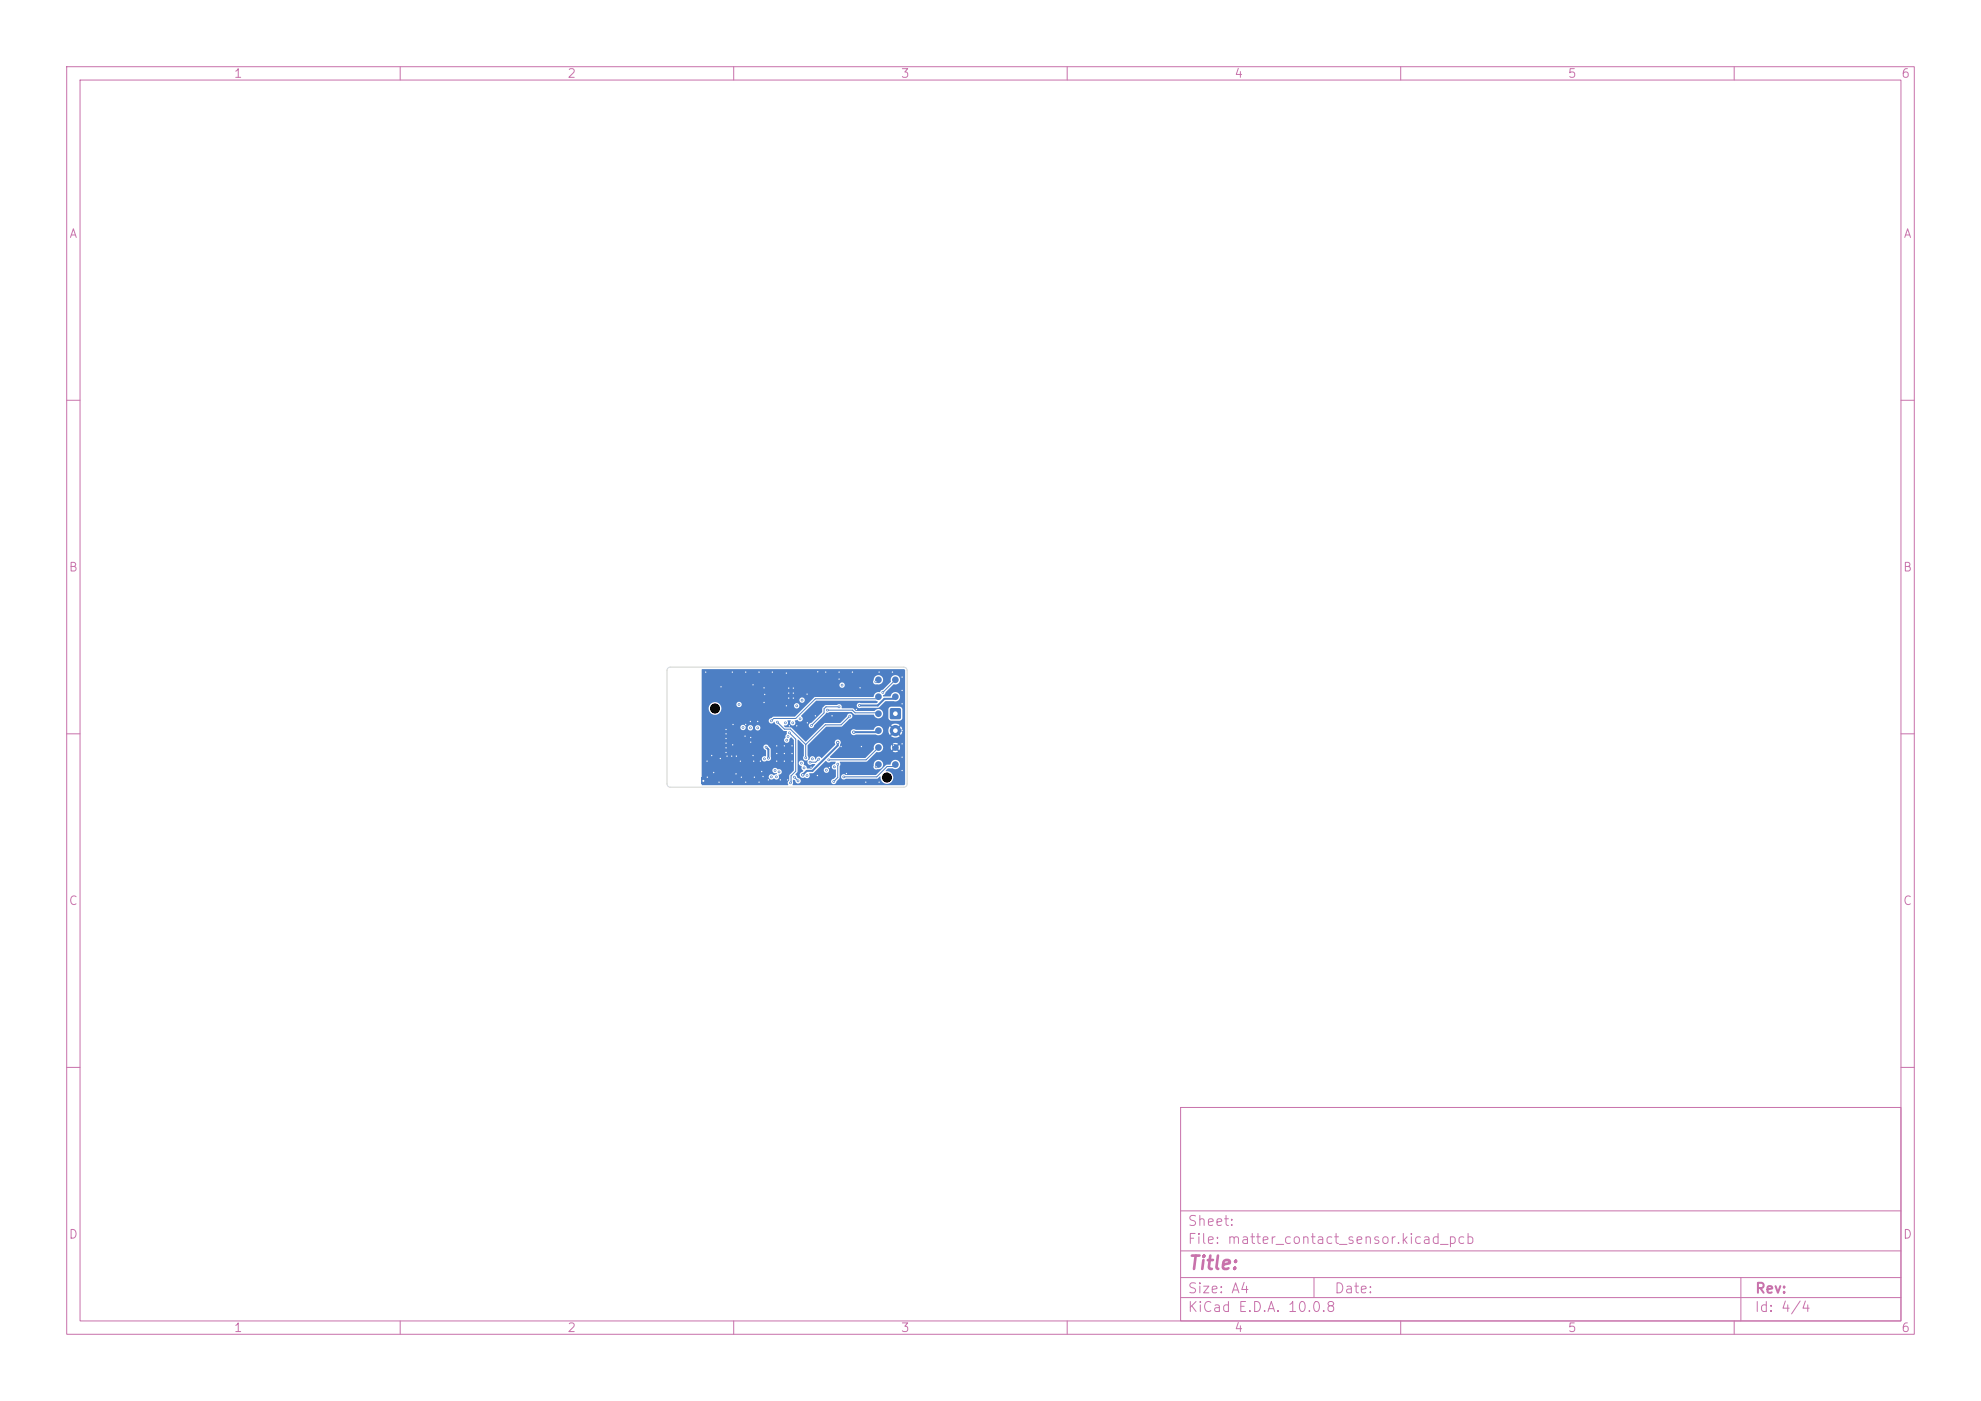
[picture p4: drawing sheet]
<svg xmlns="http://www.w3.org/2000/svg" width="297mm" height="210mm" viewBox="0 0 297 210" stroke-linecap="round" stroke-linejoin="round" font-family="sans-serif">
<defs><g id="words">
<text font-size="2" fill="#c872ab" x="178" y="190.8">Title:</text>
<g font-size="1.5" fill="#c872ab">
<text x="178" y="184.1">Sheet:</text>
<text x="178" y="186.8">File: matter_contact_sensor.kicad_pcb</text>
<text x="178" y="197">KiCad E.D.A. 10.0.8</text>
<text x="178" y="194.2">Size: A4</text>
<text x="200" y="194.2">Date:</text>
<text x="263" y="197">Id: 4/4</text>
<text x="263" y="194.2">Rev:</text>
</g>
<g font-size="1.3" fill="#c872ab">
<text x="35" y="12">1</text>
<text x="85" y="12">2</text>
<text x="135" y="12">3</text>
<text x="185" y="12">4</text>
<text x="235" y="12">5</text>
<text x="285" y="12">6</text>
<text x="10.3" y="36">A</text>
<text x="285.3" y="36">A</text>
<text x="10.2" y="86">B</text>
<text x="285.2" y="86">B</text>
<text x="10.2" y="136">C</text>
<text x="285.2" y="136">C</text>
<text x="10.2" y="186">D</text>
<text x="285.2" y="186">D</text>
<text x="35" y="200">1</text>
<text x="85" y="200">2</text>
<text x="135" y="200">3</text>
<text x="185" y="200">4</text>
<text x="235" y="200">5</text>
<text x="285" y="200">6</text>
</g>
</g></defs>
<g fill="none" stroke="#c872ab" stroke-width=".15">
<path d="M10 10h277v190h-277zM12 12h273v186h-273zM60 10v2M110 10v2M160 10v2M210 10v2M260 10v2M10 60h2M285 60h2M10 110h2M285 110h2M10 160h2"/>
<path d="M177 166h108v32h-108zM285 160h2M60 198v2M110 198v2M160 198v2M177 194.5h108M177 191.5h108M177 187.5h108M177 181.5h108M197 191.5v3M210 198v2M260 198v2"/>
<path d="M261 191.5v6.5"/>
</g>
<g fill="#4d7fc4">
<path d="M105.2 116.6h.5v.9h-.5z"/>
<path d="M133.5 106.2h1.5v1.6h-1.5z"/>
<path d="M116.2 111.6h2.8v2.8h-2.8z"/>
<path d="M118 102.9h1.2v2h-1.2z"/>
<circle cx="134.2" cy="109.5" r=".85"/>
<circle cx="116.4" cy="114.1" r=".25"/>
<circle cx="117.6" cy="114.1" r=".25"/>
<circle cx="118.7" cy="114.1" r=".25"/>
<circle cx="116.4" cy="113" r=".25"/>
<circle cx="117.6" cy="112.9" r=".25"/>
<circle cx="118.7" cy="113" r=".25"/>
<circle cx="116.4" cy="111.8" r=".25"/>
<circle cx="117.6" cy="111.8" r=".25"/>
<circle cx="118.7" cy="111.8" r=".25"/>
<circle cx="118.2" cy="103.1" r=".25"/>
<circle cx="118.2" cy="103.9" r=".25"/>
<circle cx="118.2" cy="104.7" r=".25"/>
<circle cx="118.9" cy="103.1" r=".25"/>
<circle cx="118.9" cy="103.9" r=".25"/>
<circle cx="118.9" cy="104.7" r=".25"/>
<circle cx="131.7" cy="104.4" r=".5"/>
<circle cx="134.2" cy="112.1" r=".5"/>
<circle cx="131.7" cy="112.1" r=".5"/>
<circle cx="131.7" cy="101.9" r=".5"/>
<circle cx="134.2" cy="101.9" r=".5"/>
<circle cx="131.7" cy="109.5" r=".5"/>
<circle cx="134.2" cy="104.4" r=".5"/>
<circle cx="131.7" cy="114.6" r=".5"/>
<circle cx="131.7" cy="107" r=".5"/>
<circle cx="134.2" cy="114.6" r=".5"/>
<circle cx="114" cy="114.1" r=".2"/>
<circle cx="109.8" cy="100.7" r=".2"/>
<circle cx="111.7" cy="110.3" r=".2"/>
<circle cx="122.6" cy="116.3" r=".2"/>
<circle cx="126.9" cy="116" r=".2"/>
<circle cx="135.3" cy="113.5" r=".2"/>
<circle cx="135.3" cy="105.5" r=".2"/>
<circle cx="109.8" cy="117.3" r=".2"/>
<circle cx="122.2" cy="107.3" r=".2"/>
<circle cx="135.3" cy="109.5" r=".2"/>
<circle cx="122.6" cy="100.7" r=".2"/>
<circle cx="112.5" cy="108.2" r=".2"/>
<circle cx="121" cy="108.3" r=".2"/>
<circle cx="124.7" cy="107.3" r=".2"/>
<circle cx="131.8" cy="100.7" r=".2"/>
<circle cx="106.7" cy="113.3" r=".2"/>
<circle cx="110.3" cy="116" r=".2"/>
<circle cx="113.6" cy="108.1" r=".2"/>
<circle cx="113.1" cy="116.5" r=".2"/>
<circle cx="135.3" cy="101.5" r=".2"/>
<circle cx="112.6" cy="111.3" r=".2"/>
<circle cx="114.4" cy="116.4" r=".2"/>
<circle cx="111.8" cy="100.7" r=".2"/>
<circle cx="129.8" cy="117.3" r=".2"/>
<circle cx="117.9" cy="100.9" r=".2"/>
<circle cx="128.4" cy="106.3" r=".2"/>
<circle cx="117.9" cy="105.8" r=".2"/>
<circle cx="133.8" cy="100.7" r=".2"/>
<circle cx="113" cy="114.1" r=".2"/>
<circle cx="111.8" cy="117.3" r=".2"/>
<circle cx="114.6" cy="103.1" r=".2"/>
<circle cx="109.9" cy="108.6" r=".2"/>
<circle cx="115.2" cy="116.9" r=".2"/>
<circle cx="105.8" cy="100.7" r=".2"/>
<circle cx="111.8" cy="108.6" r=".2"/>
<circle cx="114.5" cy="105.3" r=".2"/>
<circle cx="115.8" cy="100.7" r=".2"/>
<circle cx="129" cy="103.1" r=".2"/>
<circle cx="111.1" cy="116.5" r=".2"/>
<circle cx="126.1" cy="111.9" r=".2"/>
<circle cx="114.2" cy="115.7" r=".2"/>
<circle cx="111" cy="114.1" r=".2"/>
<circle cx="123.8" cy="100.7" r=".2"/>
<circle cx="112.9" cy="113.3" r=".2"/>
<circle cx="108.9" cy="112.1" r=".2"/>
<circle cx="117" cy="116.9" r=".2"/>
<circle cx="109.7" cy="113.3" r=".2"/>
<circle cx="131.8" cy="117.3" r=".2"/>
<circle cx="113.8" cy="100.7" r=".2"/>
<circle cx="109.8" cy="111.7" r=".2"/>
<circle cx="121.6" cy="115" r=".2"/>
<circle cx="108.9" cy="110" r=".2"/>
<circle cx="108.9" cy="111.4" r=".2"/>
<circle cx="108.9" cy="109.3" r=".2"/>
<circle cx="107" cy="115.8" r=".2"/>
<circle cx="112.9" cy="102.6" r=".2"/>
<circle cx="110.4" cy="113.3" r=".2"/>
<circle cx="108" cy="113.7" r=".2"/>
<circle cx="108.9" cy="112.8" r=".2"/>
<circle cx="118.1" cy="116.9" r=".2"/>
<circle cx="124.4" cy="115" r=".2"/>
<circle cx="119.4" cy="108.8" r=".2"/>
<circle cx="112.6" cy="110.6" r=".2"/>
<circle cx="107.8" cy="117.3" r=".2"/>
<circle cx="108.1" cy="103" r=".2"/>
<circle cx="129.1" cy="111.9" r=".2"/>
<circle cx="134" cy="111.7" r=".2"/>
<circle cx="135.3" cy="111.5" r=".2"/>
<circle cx="135.3" cy="115.5" r=".2"/>
<circle cx="113.8" cy="117.3" r=".2"/>
<circle cx="108.9" cy="110.7" r=".2"/>
<circle cx="114.7" cy="104.1" r=".2"/>
<circle cx="125.8" cy="101.8" r=".2"/>
<circle cx="135.3" cy="103.5" r=".2"/>
<circle cx="109" cy="113.3" r=".2"/>
<circle cx="106" cy="114.1" r=".2"/>
<circle cx="127.8" cy="100.7" r=".2"/>
<circle cx="106" cy="116.5" r=".2"/>
<circle cx="118.3" cy="108.8" r=".2"/>
<circle cx="121" cy="104" r=".2"/>
<circle cx="125.8" cy="100.7" r=".2"/>
<circle cx="116.2" cy="115.5" r=".2"/>
<circle cx="113.6" cy="109.1" r=".2"/>
<circle cx="125.1" cy="115" r=".2"/>
<circle cx="115.7" cy="116.4" r=".2"/>
<circle cx="114.9" cy="112" r=".2"/>
<circle cx="120" cy="107.7" r=".2"/>
<circle cx="123.9" cy="115.4" r=".2"/>
<circle cx="118.1" cy="110.4" r=".2"/>
<circle cx="116.4" cy="116.4" r=".2"/>
<circle cx="117.7" cy="108.3" r=".2"/>
<circle cx="120.6" cy="115.1" r=".2"/>
<circle cx="126.3" cy="102.7" r=".2"/>
<circle cx="121.8" cy="113.7" r=".2"/>
<circle cx="118.9" cy="108.3" r=".2"/>
<circle cx="119.4" cy="105.8" r=".2"/>
<circle cx="111.4" cy="109" r=".2"/>
<circle cx="120.1" cy="114.4" r=".2"/>
<circle cx="117.9" cy="110.9" r=".2"/>
<circle cx="114.6" cy="113.7" r=".2"/>
<circle cx="116.8" cy="115.7" r=".2"/>
<circle cx="121" cy="116.2" r=".2"/>
<circle cx="115.2" cy="113.7" r=".2"/>
<circle cx="112.5" cy="109.1" r=".2"/>
<circle cx="128.8" cy="105.7" r=".2"/>
<circle cx="120.2" cy="105" r=".2"/>
<circle cx="110.8" cy="105.6" r=".2"/>
<circle cx="126.5" cy="116.4" r=".2"/>
<circle cx="119.7" cy="117" r=".2"/>
<circle cx="119.1" cy="116.5" r=".2"/>
<circle cx="128" cy="109.7" r=".25"/>
<circle cx="125.6" cy="111.3" r=".25"/>
<circle cx="120.4" cy="116.1" r=".25"/>
<circle cx="116.6" cy="108.3" r=".2"/>
<circle cx="120.8" cy="113.6" r=".2"/>
<circle cx="127.4" cy="107.3" r=".2"/>
<circle cx="132.4" cy="103.8" r=".2"/>
<circle cx="121.7" cy="108.7" r=".2"/>
<circle cx="131.3" cy="102.2" r=".2"/>
<circle cx="125.8" cy="106" r=".2"/>
<circle cx="115.7" cy="108" r=".2"/>
<circle cx="125.6" cy="114.6" r=".2"/>
<circle cx="125" cy="117.1" r=".2"/>
<circle cx="131.3" cy="114.9" r=".2"/>
<circle cx="124.3" cy="113.9" r=".2"/>
<circle cx="121.4" cy="114.3" r=".2"/>
<circle cx="122.7" cy="113.8" r=".2"/>
<circle cx="118.3" cy="109.9" r=".2"/>
<circle cx="118.5" cy="117.3" r=".2"/>
<circle cx="124" cy="106.4" r=".2"/>
</g>
<path d="M133.9 111.7l.3 .4" fill="none" stroke="#4d7fc4" stroke-width=".25"/>
<path d="M114.8 112l.4 .4v1.3M125.6 111.3v.5l-3.8 3.8h-.9l-.5 .6M128 109.8h3.4M133.9 104.8h-1.3l-1 1h-2.7" fill="none" stroke="#4d7fc4" stroke-width=".3"/>
<g fill="none" stroke="#4d7fc4" stroke-width=".15">
<path d="M116.6 108.3l1 1h.9l2.3 2.3M118.3 109.9l1 .9v4.8l-.7 .7v1l-.1 .1M119.1 116.5l.6 .6M120.8 111.6v2M122.8 113.8l-.5 .5h-.9M124 106.5h3.8l.4 .4h3.2M125.6 114.6v2l-.6 .6M125.8 106h-1.9l-.4 .3v.6l-1.9 1.9M127.4 107.4l-1.3 1.3h-2.4l-2.9 2.9M131.3 102.2h.1M131.4 104.8h-9.2l-2.9 2.9h-3.3l-.4 .4M131.4 114.9l-.1 .1"/>
<path d="M131.4 112.4l-1.6 1.5h-5.5M133.9 114.9h-.9l-1.6 1.6h-4.9M133.9 102.2l-1.5 1.6"/>
</g>
<path d="M105.2 100.3l30.5 .1v17.2l-16.9 .1 .1-.8h.2l.1 .2a.41 .41 0 0 0 .5 .3 .41 .41 0 0 0 .4-.4 .41 .41 0 0 0-.5-.4l-.4-.5 .4-.4v-4.8l.9 .8v1.6a.46 .46 0 0 0 0 .6 .46 .46 0 0 0 .6 .1 .44 .44 0 0 0 .1 .6 .44 .44 0 0 0 .6-.1l.4 .1-.6 .6h-.6l-.1-.3-.4-.3a.41 .41 0 0 0-.2-.6 .41 .41 0 0 0-.6 .4 .41 .41 0 0 0 .5 .4v.1a.47 .47 0 0 0 .2 .6v.1a.56 .56 0 0 0-.4 .8l.3 .2 .4-.1a.42 .42 0 0 0 .6 0 .42 .42 0 0 0 0-.5l.6-.1 .5-.5h1.1v.1a.4 .4 0 0 0 .6 .3 .4 .4 0 0 0 0-.7 .4 .4 0 0 0-.6 .3h-1.1l1.5-1.3a.43 .43 0 0 0 .7 .1h.7l-.1 .3a.44 .44 0 0 0-.5 .5 .44 .44 0 0 0 .6 .3v1.1l-.3 .3a.41 .41 0 0 0-.4 .5 .41 .41 0 0 0 .5 .4 .41 .41 0 0 0 .3-.5l.4-.4 .1-.3h.2v.1a.42 .42 0 0 0 .3 .3 .42 .42 0 0 0 .4-.1h4.7l.4-.3a1.05 1.05 0 0 0 1.7 .9 .96 .96 0 0 0 .3-1.1 .96 .96 0 0 0-1-.6l-.1-.1 .3-.3h.8a.7 .7 0 0 0 1-.4 .7 .7 0 0 0-.6-.9 .7 .7 0 0 0-.8 .7l-.7 .1-1.5 1.5h-4.5a.42 .42 0 0 0-.4-.1 .42 .42 0 0 0-.3 .3h-.2v-1.5h5v.1a.45 .45 0 0 0 .7 .3 .71 .71 0 0 0 .8-.8 .71 .71 0 0 0-.9-.6 .71 .71 0 0 0-.5 .9l-.1 .1h-5l.1-.3-.1-.4h4l1.5-1.5 2.4-.1 .5 .2 .3-.2-.4-.4-.4 .4h-1.7l.2-.2 .1-.4h1.1l.2 .5 .4-.4h.3l.4 .4 .1-.2-.1-.6-.4 .4h-.3l-.4-.4-.2 .3h-1.1l-.3-.5h1.7l.4 .4 .4-.4-.2-.1-.6 .1-1.8-.1a.74 .74 0 0 0-.8 .1 .74 .74 0 0 0-.2 .8l-1.3 1.3h-5.1l-.2-.1v-.1l1.5-1.4 .1-.4a.48 .48 0 0 0-.1-.6 .48 .48 0 0 0-.7 0 .48 .48 0 0 0 0 .6l-2 2.1a.48 .48 0 0 0-.6-.3 .48 .48 0 0 0-.3 .5 .45 .45 0 0 0-.4-.5 .45 .45 0 0 0-.5 .3v.1l-.3 .1v-2.2l2-2h4.4l.1 .3 .3 .2 .4-.1h3a.71 .71 0 0 0 .8 0 .71 .71 0 0 0 .3-.7h.8v.4l.2 .4 .5-.5 .2 .1-.5 .5 .5 .3 .4-.1 .4-.2-.5-.5 .2-.1 .5 .5 .2-.6-.1-.4-.1-.3-.5 .5-.2-.2 .5-.5-.6-.2h-.4l-.3 .2 .5 .5-.2 .2-.5-.5-.2 .5h-.8a.74 .74 0 0 0-.7-.6 .74 .74 0 0 0-.8 .6h-2.6a.45 .45 0 0 0-.8 .3h-4.4l.8-.8h2.4l1.1-1.1a.42 .42 0 0 0 .4-.4 .42 .42 0 0 0-.4-.5 .42 .42 0 0 0-.4 .5l-1 1h-2.4l-2.8 2.8-2.1-2.1-1-.1-.2-.1 .1-.2a.46 .46 0 0 0 .5-.2 .46 .46 0 0 0 0-.5h.5a.41 .41 0 0 0-.1 .6 .41 .41 0 0 0 .5 .1h2.2v.1a.41 .41 0 0 0 .5 .4 .41 .41 0 0 0 .4-.5l1.7-1.7a.28 .28 0 0 1 .4-.2l.2-.1h3.3l.4 .4h2.9a.72 .72 0 0 0 1.1 .4 .72 .72 0 0 0-.1-1.2h1.2v1.4l.2 .3h1.5l.3-.2 .1-1.5-.1-.2-.3-.2h-1.3l-.3 .2-.1 .2h-1.6l-.5 .3h-2.8l-.4-.4h-1.7a.44 .44 0 0 0-.2-.6 .44 .44 0 0 0-.5 .1h-1.8l-.4 .4v.7l-1.6 1.5-.3 .1-.2 .3h-2.1a.4 .4 0 0 0 .1-.6v-.1l.3-.1a.43 .43 0 0 0 .7 .1 .43 .43 0 0 0-.1-.7l2.3-2.3h8.9l.3 .2-.2 .2h-2.4a.4 .4 0 0 0-.6 .4 .4 .4 0 0 0 .7 .3h2.5l1.1-1h1.3a.72 .72 0 0 0 .9-.5 .72 .72 0 0 0-.6-.9 .72 .72 0 0 0-.8 .7h-1l-.1-.1 1.6-1.7a.71 .71 0 0 0 .9-.7 .71 .71 0 0 0-.9-.7 .71 .71 0 0 0-.4 1l-1.2 1.2-.4 .2a.36 .36 0 0 1-.5 .2 .97 .97 0 0 0-.6 .7h-8.7l-3 2.9h-3.3l-.2 .2a.42 .42 0 0 0-.4 .4 .42 .42 0 0 0 .3 .5 .42 .42 0 0 0 .5-.3l.2 .4 .3 .1 .8 .8 .6 .1v.4l-.2 .2v.4a.43 .43 0 0 0-.2 .6 .43 .43 0 0 0 .6 .1 .43 .43 0 0 0 .2-.6l.2-.2 .4 .4v4.6l-.6 .6-.1 .9a.44 .44 0 0 0-.1 .6h-13v-1.2h10v.1a.48 .48 0 0 0 .4 .4 .48 .48 0 0 0 .5-.2 .42 .42 0 0 0 .6 .1 .42 .42 0 0 0 0-.6 .45 .45 0 0 0 .5-.6 .45 .45 0 0 0-.7-.3 .4 .4 0 0 0-.5-.2 .4 .4 0 0 0-.2 .6 .4 .4 0 0 0 .6 .2v.1l-.4 .2a.4 .4 0 0 0-.5-.1 .4 .4 0 0 0-.3 .3h-10v-2.7h9v.1a.46 .46 0 0 0 .3 .3 .46 .46 0 0 0 .5-.1 .41 .41 0 0 0 .5-.1 .41 .41 0 0 0 .1-.5v-1.1l-.4-.4a.42 .42 0 0 0-.7-.1 .42 .42 0 0 0 .3 .7v.9a.41 .41 0 0 0-.6 .3h-9v-4.7h5.8v.1a.4 .4 0 0 0 .4 .4 .4 .4 0 0 0 .4-.5h.3v.2a.4 .4 0 0 0 .5 .3 .4 .4 0 0 0 .3-.5h.3v.2a.4 .4 0 0 0 .6 .2 .4 .4 0 0 0 0-.6 .4 .4 0 0 0-.6 .2h-.3a.4 .4 0 0 0-.4-.3 .4 .4 0 0 0-.4 .3h-.3a.4 .4 0 0 0-.4-.4 .4 .4 0 0 0-.4 .4h-5.8v-2.9h1v.2a.95 .95 0 0 0 1.4 .8 .95 .95 0 0 0 .3-1.6h2.5v.2a.4 .4 0 0 0 .4 .3 .4 .4 0 0 0 .4-.3h7.8v.2a.4 .4 0 0 0 .7 .2 .4 .4 0 0 0 0-.6 .4 .4 0 0 0-.7 .2h-7.8v-.2a.4 .4 0 0 0-.4-.3 .4 .4 0 0 0-.4 .3h-2.5h-.1a.96 .96 0 0 0-1.6 .6h-1v-1.2h14.6v.1a.4 .4 0 0 0 .7 .3 .4 .4 0 0 0 0-.7 .4 .4 0 0 0-.7 .3h-14.6v-2.3h20.6v.2a.4 .4 0 0 0 .7 .2 .4 .4 0 0 0 0-.6 .4 .4 0 0 0-.7 .2h-20.6v-.5h25.7v.2a.67 .67 0 0 0 .7 .3 .71 .71 0 0 0 .8-.7 .71 .71 0 0 0-.7-.7 .71 .71 0 0 0-.7 .8l-.1 .1h-25.7z" fill="#4d7fc4"/>
<path d="M100.1 100.1l.4-.1h35a.5 .5 0 0 1 .5 .5v17a.5 .5 0 0 1-.5 .5h-35a.5 .5 0 0 1-.5-.5v-17z" fill="none" stroke="#d0d2cd" stroke-width=".15"/>
<g fill="#fff">
<circle cx="114" cy="114.1" r=".1"/>
<circle cx="109.8" cy="100.8" r=".1"/>
<circle cx="111.7" cy="110.3" r=".1"/>
<circle cx="122.6" cy="116.2" r=".1"/>
<circle cx="126.9" cy="115.9" r=".1"/>
<circle cx="135.3" cy="113.5" r=".1"/>
<circle cx="135.3" cy="105.5" r=".1"/>
<circle cx="109.8" cy="117.2" r=".1"/>
<circle cx="122.3" cy="107.3" r=".1"/>
<circle cx="135.3" cy="109.5" r=".1"/>
<circle cx="122.6" cy="100.7" r=".1"/>
<circle cx="112.5" cy="108.2" r=".1"/>
<circle cx="121.1" cy="108.4" r=".1"/>
<circle cx="124.7" cy="107.3" r=".1"/>
<circle cx="131.8" cy="100.8" r=".1"/>
<circle cx="106.7" cy="113.2" r=".1"/>
<circle cx="110.4" cy="116" r=".1"/>
<circle cx="113.6" cy="108.2" r=".1"/>
<circle cx="113.1" cy="116.5" r=".1"/>
<circle cx="135.3" cy="101.5" r=".1"/>
<circle cx="112.6" cy="111.2" r=".1"/>
<circle cx="114.4" cy="116.4" r=".1"/>
<circle cx="111.8" cy="100.8" r=".1"/>
<circle cx="129.8" cy="117.2" r=".1"/>
<circle cx="117.9" cy="100.9" r=".1"/>
<circle cx="128.4" cy="106.3" r=".1"/>
<circle cx="117.9" cy="105.8" r=".1"/>
<circle cx="133.8" cy="100.8" r=".1"/>
<circle cx="113" cy="114.1" r=".1"/>
<circle cx="111.8" cy="117.2" r=".1"/>
<circle cx="114.6" cy="103.1" r=".1"/>
<circle cx="109.9" cy="108.6" r=".1"/>
<circle cx="115.2" cy="116.9" r=".1"/>
<circle cx="105.8" cy="100.8" r=".1"/>
<circle cx="111.8" cy="108.6" r=".1"/>
<circle cx="114.6" cy="105.3" r=".1"/>
<circle cx="115.8" cy="100.8" r=".1"/>
<circle cx="128.9" cy="103.1" r=".1"/>
<circle cx="111.2" cy="116.5" r=".1"/>
<circle cx="126.1" cy="111.9" r=".1"/>
<circle cx="114.2" cy="115.6" r=".1"/>
<circle cx="111" cy="114.1" r=".1"/>
<circle cx="123.8" cy="100.8" r=".1"/>
<circle cx="112.9" cy="113.2" r=".1"/>
<circle cx="108.9" cy="112.1" r=".1"/>
<circle cx="117" cy="116.9" r=".1"/>
<circle cx="109.7" cy="113.3" r=".1"/>
<circle cx="131.8" cy="117.2" r=".1"/>
<circle cx="113.8" cy="100.8" r=".1"/>
<circle cx="109.9" cy="111.6" r=".1"/>
<circle cx="121.6" cy="115" r=".1"/>
<circle cx="108.9" cy="110" r=".1"/>
<circle cx="108.9" cy="111.4" r=".1"/>
<circle cx="108.9" cy="109.3" r=".1"/>
<circle cx="107" cy="115.8" r=".1"/>
<circle cx="112.9" cy="102.7" r=".1"/>
<circle cx="110.4" cy="113.3" r=".1"/>
<circle cx="108" cy="113.7" r=".1"/>
<circle cx="108.9" cy="112.8" r=".1"/>
<circle cx="118.1" cy="116.9" r=".1"/>
<circle cx="124.3" cy="115" r=".1"/>
<circle cx="119.4" cy="108.8" r=".1"/>
<circle cx="112.6" cy="110.6" r=".1"/>
<circle cx="107.8" cy="117.2" r=".1"/>
<circle cx="108.1" cy="102.9" r=".1"/>
<circle cx="129.2" cy="111.9" r=".1"/>
<circle cx="134" cy="111.7" r=".1"/>
<circle cx="135.3" cy="111.5" r=".1"/>
<circle cx="135.3" cy="115.5" r=".1"/>
<circle cx="113.8" cy="117.2" r=".1"/>
<circle cx="108.9" cy="110.7" r=".1"/>
<circle cx="114.6" cy="104.1" r=".1"/>
<circle cx="125.8" cy="101.8" r=".1"/>
<circle cx="135.3" cy="103.5" r=".1"/>
<circle cx="109" cy="113.4" r=".1"/>
<circle cx="106" cy="114.1" r=".1"/>
<circle cx="127.8" cy="100.8" r=".1"/>
<circle cx="106" cy="116.5" r=".1"/>
<circle cx="118.3" cy="108.8" r=".1"/>
<circle cx="121" cy="104.1" r=".1"/>
<circle cx="125.8" cy="100.8" r=".1"/>
<circle cx="116.2" cy="115.5" r=".1"/>
<circle cx="113.6" cy="109.1" r=".1"/>
<circle cx="125.1" cy="114.9" r=".1"/>
<circle cx="115.6" cy="116.5" r=".1"/>
<circle cx="114.9" cy="112" r=".1"/>
<circle cx="119.9" cy="107.8" r=".1"/>
<circle cx="123.9" cy="115.5" r=".1"/>
<circle cx="118.2" cy="110.4" r=".1"/>
<circle cx="116.4" cy="116.5" r=".1"/>
<circle cx="117.8" cy="108.3" r=".1"/>
<circle cx="120.6" cy="115.1" r=".1"/>
<circle cx="126.3" cy="102.7" r=".1"/>
<circle cx="121.8" cy="113.7" r=".1"/>
<circle cx="118.9" cy="108.3" r=".1"/>
<circle cx="119.4" cy="105.8" r=".1"/>
<circle cx="111.4" cy="109" r=".1"/>
<circle cx="120.2" cy="114.4" r=".1"/>
<circle cx="117.9" cy="110.9" r=".1"/>
<circle cx="114.6" cy="113.7" r=".1"/>
<circle cx="116.8" cy="115.7" r=".1"/>
<circle cx="121" cy="116.2" r=".1"/>
<circle cx="115.2" cy="113.6" r=".1"/>
<circle cx="112.5" cy="109.1" r=".1"/>
<circle cx="128.9" cy="105.7" r=".1"/>
<circle cx="120.2" cy="104.9" r=".1"/>
<circle cx="110.8" cy="105.6" r=".1"/>
<circle cx="126.5" cy="116.5" r=".1"/>
<circle cx="119.6" cy="117" r=".1"/>
<circle cx="119.1" cy="116.5" r=".1"/>
<circle cx="128" cy="109.7" r=".13"/>
<circle cx="125.6" cy="111.3" r=".12"/>
<circle cx="120.4" cy="116.1" r=".12"/>
<circle cx="116.6" cy="108.2" r=".1"/>
<circle cx="120.8" cy="113.6" r=".1"/>
<circle cx="127.4" cy="107.3" r=".1"/>
<circle cx="132.3" cy="103.8" r=".1"/>
<circle cx="121.6" cy="108.8" r=".1"/>
<circle cx="131.3" cy="102.2" r=".1"/>
<circle cx="125.8" cy="105.9" r=".1"/>
<circle cx="115.6" cy="108.1" r=".1"/>
<circle cx="125.6" cy="114.6" r=".1"/>
<circle cx="125" cy="117.2" r=".1"/>
<circle cx="131.3" cy="114.9" r=".1"/>
<circle cx="124.3" cy="113.9" r=".1"/>
<circle cx="121.5" cy="114.2" r=".1"/>
<circle cx="122.7" cy="113.8" r=".1"/>
<circle cx="118.3" cy="109.9" r=".1"/>
<circle cx="118.5" cy="117.3" r=".1"/>
<circle cx="124" cy="106.5" r=".1"/>
<circle cx="105.4" cy="117" r=".15"/>
<circle cx="134.2" cy="107" r=".35"/>
<circle cx="134.2" cy="109.5" r=".35"/>
</g>
<circle cx="133" cy="116.5" r=".75" fill="#000"/>
<g fill="#fff">
<circle cx="116.5" cy="114.1" r=".1"/>
<circle cx="117.6" cy="114.1" r=".1"/>
<circle cx="118.7" cy="114.1" r=".1"/>
<circle cx="116.5" cy="112.9" r=".1"/>
<circle cx="117.6" cy="112.9" r=".1"/>
<circle cx="118.8" cy="112.9" r=".1"/>
<circle cx="116.4" cy="111.8" r=".1"/>
<circle cx="117.6" cy="111.8" r=".1"/>
<circle cx="118.7" cy="111.8" r=".1"/>
<circle cx="118.2" cy="103.2" r=".1"/>
<circle cx="118.2" cy="103.9" r=".1"/>
<circle cx="118.2" cy="104.7" r=".1"/>
<circle cx="118.9" cy="103.2" r=".1"/>
<circle cx="118.9" cy="103.9" r=".1"/>
<circle cx="118.9" cy="104.7" r=".1"/>
</g>
<circle cx="107.2" cy="106.2" r=".75" fill="#000"/>
<use href="#words"/>
</svg>
